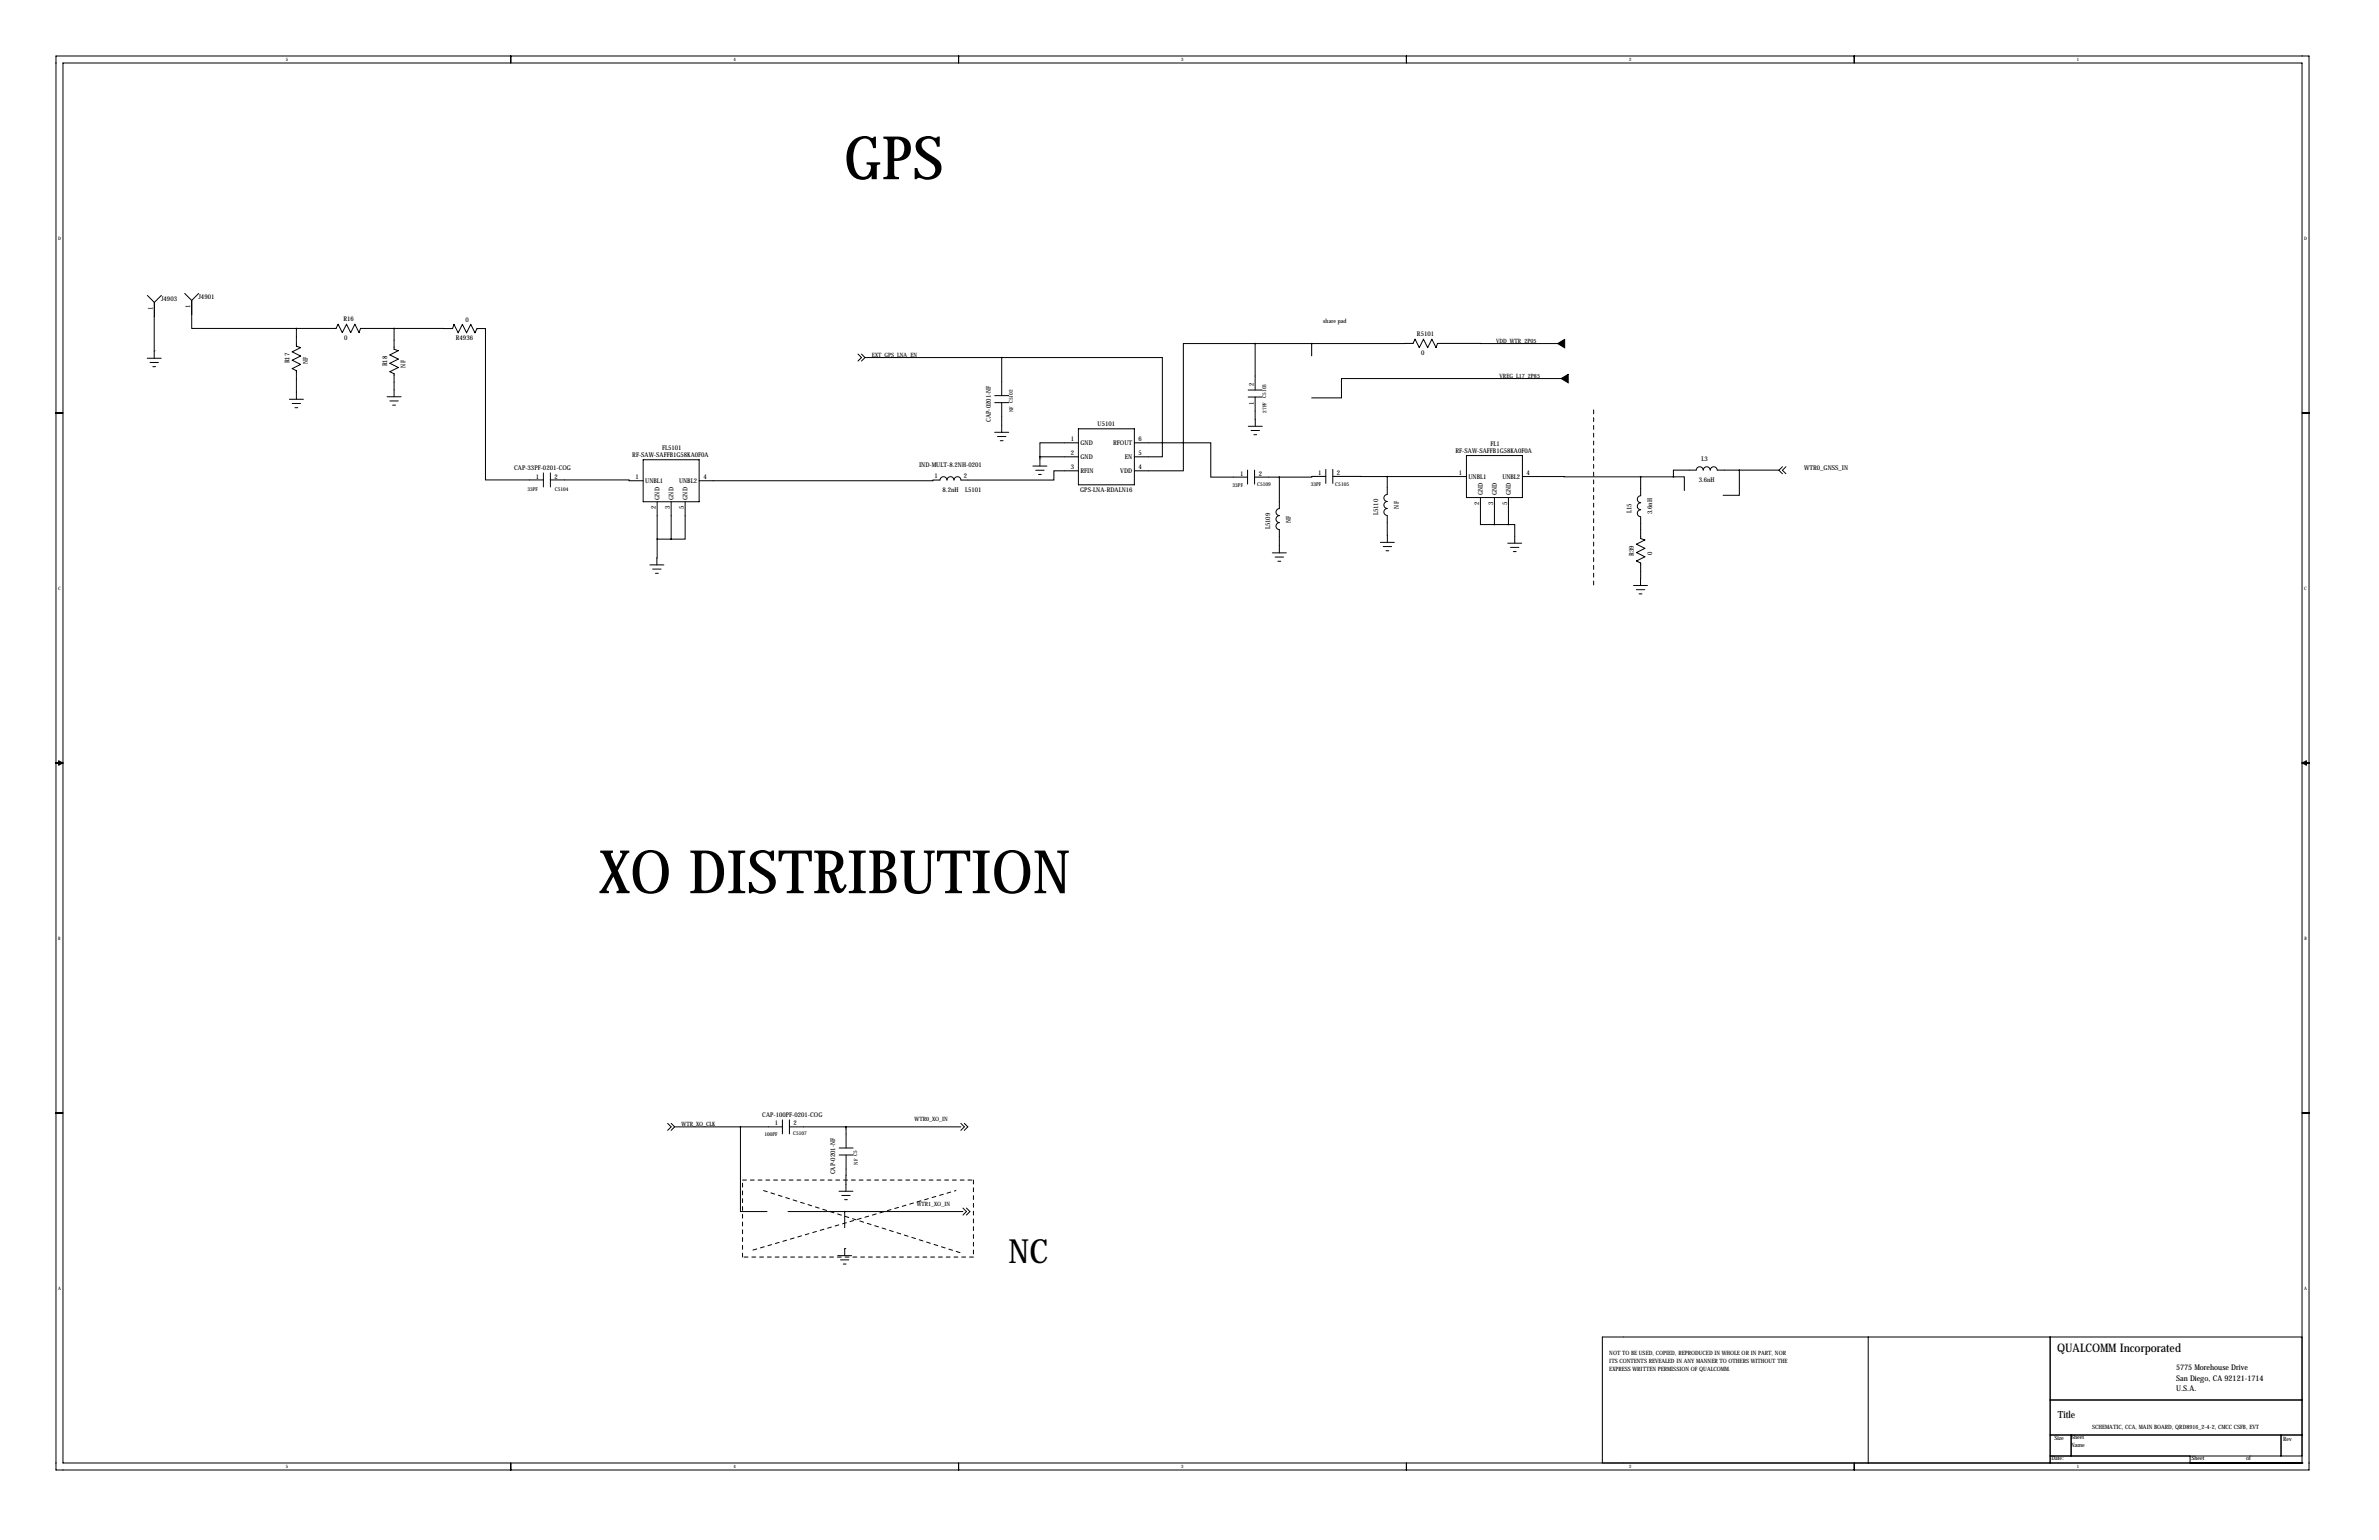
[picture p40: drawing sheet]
<svg xmlns="http://www.w3.org/2000/svg" width="864mm" height="559mm" viewBox="0 0 864 559" stroke-linecap="round" stroke-linejoin="round" font-family="sans-serif">
<defs><g id="words">
<g font-size="21.8">
<text x="306.4" y="65">GPS</text>
<text x="217.5" y="324.1">XO DISTRIBUTION</text>
</g>
<text font-size="12.1" x="366.1" y="458.3">NC</text>
<text font-size="4.3" x="746.8" y="490.7">QUALCOMM Incorporated</text>
<text font-size="3.6" x="747" y="514.6">Title</text>
<g font-size="2.8">
<text x="789.9" y="497.3">5775 Morehouse Drive</text>
<text x="789.9" y="501.1">San Diego, CA 92121-1714</text>
<text x="789.9" y="504.8">U.S.A.</text>
</g>
<g font-size="2.4">
<text x="55.5" y="112.5" transform="rotate(-90 55.5 112.5)">1</text>
<text x="58.4" y="109.2">J4903</text>
<text x="69.1" y="111.8" transform="rotate(-90 69.1 111.8)">1</text>
<text x="72" y="108.5">J4901</text>
<text x="124.6" y="116.6">R16</text>
<text x="169" y="116.7">0</text>
<text x="124.9" y="123.4">0</text>
<text x="165.5" y="123.4">R4936</text>
<text x="514.4" y="122.1">R5101</text>
<text x="105.1" y="131.8" transform="rotate(-90 105.1 131.8)">R17</text>
<text x="515.9" y="128.8">0</text>
<text x="111.8" y="132.3" transform="rotate(-90 111.8 132.3)">NF</text>
<text x="140.5" y="133" transform="rotate(-90 140.5 133)">R18</text>
<text x="147.3" y="133.4" transform="rotate(-90 147.3 133.4)">NF</text>
<text x="455.1" y="140" transform="rotate(-90 455.1 140)">2</text>
<text x="455.1" y="146.8" transform="rotate(-90 455.1 146.8)">1</text>
<text x="359.7" y="153.1" transform="rotate(-90 359.7 153.1)">CAP-0201-NF</text>
<text x="398.4" y="154.6">U5101</text>
<text x="388.7" y="160.2">1</text>
<text x="392.2" y="161.5">GND</text>
<text x="404.1" y="161.5">RFOUT</text>
<text x="413.3" y="160.2">6</text>
<text x="541" y="161.7">FL1</text>
<text x="229.5" y="165.9">RF-SAW-SAFFB1G58KA0F0A</text>
<text x="240.4" y="163.3">FL5101</text>
<text x="388.7" y="165.3">2</text>
<text x="392.2" y="166.6">GND</text>
<text x="408.3" y="166.6">EN</text>
<text x="413.3" y="165.3">5</text>
<text x="528.4" y="164.4">RF-SAW-SAFFB1G58KA0F0A</text>
<text x="617.6" y="167.3">L3</text>
<text x="186.6" y="170.4">CAP-33PF-0201-COG</text>
<text x="194.5" y="173.6">1</text>
<text x="201.3" y="173.6">2</text>
<text x="230.7" y="173.9">1</text>
<text x="255.3" y="173.9">4</text>
<text x="333.6" y="169.5">IND-MULT-8.2NH-0201</text>
<text x="339.2" y="173.4">1</text>
<text x="349.9" y="173.4">2</text>
<text x="388.7" y="170.3">3</text>
<text x="392.2" y="171.7">RFIN</text>
<text x="406.7" y="171.7">VDD</text>
<text x="413.3" y="170.3">4</text>
<text x="450.1" y="172.6">1</text>
<text x="456.9" y="172.6">2</text>
<text x="478.5" y="172.4">1</text>
<text x="485.3" y="172.4">2</text>
<text x="529.6" y="172.4">1</text>
<text x="533.1" y="173.8">UNBL1</text>
<text x="545.4" y="173.8">UNBL2</text>
<text x="554.2" y="172.4">4</text>
<text x="654.9" y="170.6">WTR0_GNSS_IN</text>
<text x="234.2" y="175.3">UNBL1</text>
<text x="246.5" y="175.3">UNBL2</text>
<text x="342.1" y="178.4">8.2nH</text>
<text x="350.4" y="178.5">L5101</text>
<text x="392.1" y="178.6">GPS-LNA-RDALN16</text>
<text x="538.2" y="179.8" transform="rotate(-90 538.2 179.8)">GND</text>
<text x="543.3" y="179.8" transform="rotate(-90 543.3 179.8)">GND</text>
<text x="548.4" y="179.8" transform="rotate(-90 548.4 179.8)">GND</text>
<text x="616.6" y="174.8">3.6nH</text>
<text x="238" y="184.8" transform="rotate(-90 238 184.8)">2</text>
<text x="239.4" y="181.3" transform="rotate(-90 239.4 181.3)">GND</text>
<text x="243.1" y="184.8" transform="rotate(-90 243.1 184.8)">3</text>
<text x="244.5" y="181.3" transform="rotate(-90 244.5 181.3)">GND</text>
<text x="248.2" y="184.8" transform="rotate(-90 248.2 184.8)">5</text>
<text x="249.5" y="181.3" transform="rotate(-90 249.5 181.3)">GND</text>
<text x="507.8" y="184.5" transform="rotate(-90 507.8 184.5)">NF</text>
<text x="536.9" y="183.3" transform="rotate(-90 536.9 183.3)">2</text>
<text x="542" y="183.3" transform="rotate(-90 542 183.3)">3</text>
<text x="547.1" y="183.3" transform="rotate(-90 547.1 183.3)">5</text>
<text x="468.6" y="189.7" transform="rotate(-90 468.6 189.7)">NF</text>
<text x="500.3" y="187" transform="rotate(-90 500.3 187)">L5110</text>
<text x="592.3" y="186.2" transform="rotate(-90 592.3 186.2)">L15</text>
<text x="599.8" y="186.6" transform="rotate(-90 599.8 186.6)">3.6nH</text>
<text x="461.1" y="192.1" transform="rotate(-90 461.1 192.1)">L5109</text>
<text x="593" y="201.6" transform="rotate(-90 593 201.6)">R39</text>
<text x="599.8" y="201.4" transform="rotate(-90 599.8 201.4)">0</text>
<text x="276.7" y="405.4">CAP-100PF-0201-COG</text>
<text x="281.3" y="408.4">1</text>
<text x="288.1" y="408.4">2</text>
<text x="303.2" y="426.1" transform="rotate(-90 303.2 426.1)">CAP-0201-NF</text>
</g>
<g font-size="2.1">
<text x="480.4" y="117.3">share pad</text>
<text x="543.1" y="124.4">VDD_WTR_2P05</text>
<text x="316.5" y="129.5">EXT_GPS_LNA_EN</text>
<text x="544.4" y="137.1">VREG_L17_2P85</text>
<text x="332" y="406.9">WTR0_XO_IN</text>
<text x="247.4" y="408.6">WTR_XO_CLK</text>
<text x="332.8" y="437.6">WTR1_XO_IN</text>
<text x="584.2" y="491.7">NOT TO BE USED, COPIED, REPRODUCED IN WHOLE OR IN PART, NOR</text>
<text x="584.2" y="497.3">EXPRESS WRITTEN PERMISSION OF QUALCOMM.</text>
<text x="584.2" y="494.5">ITS CONTENTS REVEALED IN ANY MANNER TO OTHERS WITHOUT THE</text>
<text x="759.5" y="518.4">SCHEMATIC, CCA, MAIN BOARD, QRD8916_2-4-2, CMCC CSFB, EVT</text>
<text x="745.7" y="522.4">Size</text>
<text x="751.8" y="525">Name</text>
<text x="751.8" y="522.2">Sheet</text>
<text x="828.8" y="522.7">Rev</text>
<text x="744.7" y="529.8">Date:</text>
<text x="795.5" y="529.8">Sheet</text>
<text x="815.3" y="529.8">of</text>
</g>
<g font-size="1.9">
<text x="367.8" y="149.6" transform="rotate(-90 367.8 149.6)">NF C5102</text>
<text x="459.7" y="144.3" transform="rotate(-90 459.7 144.3)">C5103</text>
<text x="459.8" y="149.8" transform="rotate(-90 459.8 149.8)">27PF</text>
<text x="191.5" y="178.3">33PF</text>
<text x="201.4" y="178.1">C5104</text>
<text x="447.4" y="176.7">33PF</text>
<text x="456.3" y="176.5">C5109</text>
<text x="475.8" y="176.5">33PF</text>
<text x="484.7" y="176.2">C5105</text>
<text x="277.5" y="412.2">100PF</text>
<text x="287.9" y="412">C5107</text>
<text x="311.4" y="422.6" transform="rotate(-90 311.4 422.6)">NF C5</text>
</g>
<g font-size="1.7">
<text x="103.7" y="22.2">5</text>
<text x="266.3" y="22.2">4</text>
<text x="428.8" y="22.2">3</text>
<text x="591.4" y="22.2">2</text>
<text x="754" y="22.2">1</text>
<text x="21.1" y="86.9">D</text>
<text x="836.4" y="86.9">D</text>
<text x="21.1" y="213.9">C</text>
<text x="836.5" y="213.9">C</text>
<text x="21.2" y="340.9">B</text>
<text x="836.5" y="340.9">B</text>
<text x="21.1" y="467.9">A</text>
<text x="836.4" y="467.9">A</text>
<text x="103.7" y="532.7">5</text>
<text x="266.3" y="532.7">4</text>
<text x="428.8" y="532.7">3</text>
<text x="591.4" y="532.7">2</text>
<text x="754" y="532.7">1</text>
</g>
<g font-size=".4">
<text x="56" y="127.5">GND</text>
<text x="377.5" y="166.6">GND</text>
<text x="525.2" y="172.9">N18869175</text>
<text x="306.6" y="453.1">GND</text>
</g>
</g></defs>
<g fill="none" stroke="#000" stroke-width=".36">
<path d="M20.3 20.3h817.9v513.1h-817.9zM22.9 22.9h812.8v508h-812.8zM185.4 20.3v2.6M348 20.3v2.6M510.5 20.3v2.6M673.1 20.3v2.6M53.5 107.2l2.5 2.5M56 109.7v20.3M58.6 107.2l-2.6 2.5M67.1 106.5l2.5 2.5M69.6 109v10.2h38M72.1 106.5l-2.5 2.5"/>
<path d="M107.6 119.2v6.4l1.5 .5-3 1.6 3 1.5-3 1.5 3 1.5-3 1.6 1.5 .7v10.4M107.6 119.2h14.4l.7-1.5 1.6 3 1.5-3 1.5 3 1.5-3 1.6 3 .5-1.5h12.2M143.1 119.2h21.2l.5-1.5 1.5 3.1 1.5-3.1 1.6 3.1 1.5-3.1 1.5 3.1 .8-1.6h3v54.9h21.1M143.1 119.2v7.5l1.5 .6-3.1 1.5 3.1 1.5-3.1 1.5 3.1 1.6-3.1 1.5 1.6 .7v8.4M53.4 130h5.1M54.5 131.5h3M55.5 133h1M311.5 128.5l1.2 1.2-1.2 1.3M312.7 128.5l1.3 1.2M314 129.7l-1.3 1.3M314 129.7h49.6M363.6 129.7h58.3v36.1h-10.1"/>
<path d="M363.6 129.7v13.9M455.6 124.7h-26v46.1h-17.8M455.6 124.7v16.8M455.6 124.7h20.5M476.1 124.7l36.8-.1 .8-1.5 1.5 3 1.5-3 1.6 3 1.5-3 1.5 3 .5-1.5 43.7 .1M476.1 124.7v4.4M566.7 137.4h-79.7v7h-10.9M20.3 149.9h2.6M105.1 144.9h5M106.1 146.4h3M107.1 147.9h1M140.5 144h5.1"/>
<path d="M141.5 145.5h3.1M142.5 147h1.1M361.1 146.1h5.1M361.1 143.6h5.1M361.1 156.9h5.1M362.1 158.4h3.1M363.1 159.9h1M363.6 146.1v10.8M391.5 155.6h20.3v20.3h-20.3zM453.1 144.1h5.1M453.1 141.5h5.1M453.1 154.7h5.1"/>
<path d="M454.2 156.2h3M455.2 157.7h1M455.6 144.1l.1 10.6M835.7 149.9h2.5M197.3 171.6v5.1M199.8 171.6v5.1M199.8 174.1h28.6v.3h5.1M233.5 166.8h20.3v15.3h-20.3zM375 169.1h5M376 170.6h3M377 172.2h1M377.5 165.8v3.3"/>
<path d="M391.5 170.8h-8.9v3.4h-33.8a1.27 1.27 0 0 0-1.2-1.2 1.27 1.27 0 0 0-1.3 1.2 1.27 1.27 0 0 0-1.3-1.2 1.27 1.27 0 0 0-1.2 1.2 1.27 1.27 0 0 0-1.3-1.2 1.27 1.27 0 0 0-1.3 1.2h-2.5v.2h-84.9M391.5 160.7h-14v5.1M391.5 165.8h-14M411.8 160.7h27.7v12.4h13.4M452.9 170.6v5.1M455.4 170.6v5.1M455.4 173.1h9M464.4 173.1v11.5a1.27 1.27 0 0 0-1.2 1.2 1.27 1.27 0 0 0 1.2 1.3 1.27 1.27 0 0 0-1.2 1.3 1.27 1.27 0 0 0 1.2 1.2 1.27 1.27 0 0 0-1.2 1.3 1.27 1.27 0 0 0 1.2 1.3v8.4M481.3 172.9l-16.9 .2M481.3 170.3v5.1M483.8 172.9h19.8M483.8 170.3v5.1"/>
<path d="M503.6 172.9v6.5a1.27 1.27 0 0 0-1.2 1.3 1.27 1.27 0 0 0 1.2 1.3 1.27 1.27 0 0 0-1.2 1.2 1.27 1.27 0 0 0 1.2 1.3 1.27 1.27 0 0 0-1.2 1.3 1.27 1.27 0 0 0 1.2 1.2v9.8M532.3 165.3h20.4v15.2h-20.4zM532.3 172.9h-28.7M552.7 172.9l42.9 .1M595.6 173v6.9a1.27 1.27 0 0 0-1.2 1.3 1.27 1.27 0 0 0 1.2 1.2 1.27 1.27 0 0 0-1.2 1.3 1.27 1.27 0 0 0 1.2 1.3 1.27 1.27 0 0 0-1.2 1.2 1.27 1.27 0 0 0 1.2 1.3v7.9l1.5 .5-3 1.6 3 1.5-3 1.5 3 1.5-3 1.6 1.5 .7-.1 8.1M595.6 173h11.9M607.5 173h3.9v5M631.4 170.6h-8a1.27 1.27 0 0 0-1.3-1.2 1.27 1.27 0 0 0-1.3 1.2 1.27 1.27 0 0 0-1.2-1.2 1.27 1.27 0 0 0-1.3 1.2 1.27 1.27 0 0 0-1.3-1.2 1.27 1.27 0 0 0-1.3 1.2h-8.2v2.4M631.4 170.6v9.1h-5.9M631.4 170.6h14.4M645.8 170.6l1.2 1.3M647 169.4l-1.2 1.2"/>
<path d="M648.3 169.4l-1.3 1.2 1.3 1.3M238.6 195.6l-.1 9.4M238.6 182.1v13.5M238.6 195.6h5M243.6 182.1v13.5M248.7 182.1v13.5h-5.1M501.1 196.8h5.1M502.1 198.3h3.1M503.1 199.8h1M537.4 180.5v9.8h5.1M542.5 180.5v9.8M542.5 190.3h5.1"/>
<path d="M547.3 197.1h5.1M547.6 190.3h2.3v6.8M547.6 180.5v9.8M548.3 198.6h3.1M235.9 205h5.1M236.9 206.5h3.1M237.9 208h1.1M461.9 200.6h5.1M462.9 202.1h3M463.9 203.7h1M549.4 200.2h1M593 212.4h5.1"/>
<path d="M594 214h3.1M595 215.5h1M20.3 276.9h2.6M21.3 276.1l1.6 .8-1.6 .7zM835.7 276.9h2.5M835.7 276.9l1.5-.8v1.5zM20.3 403.9h2.6M242.4 407.6l1.2 1.3-1.2 1.3M243.6 407.6l1.3 1.3M244.9 408.9l-1.3 1.3M268.8 408.9v30.7h9.6M284 408.9h-39.1"/>
<path d="M284 406.3v5.1M286.6 408.9h62.2M286.6 406.3v5.1M304.6 419.1h5.1M304.6 416.6h5.1M307.1 408.9v7.7M307.1 419.1v13.2M348.8 407.6l1.3 1.3-1.3 1.3M350.1 407.6l1.2 1.3-1.2 1.3M835.7 403.9h2.5M286.1 439.6h63.5M304.5 432.3h5.1"/>
<path d="M305.6 433.8h3M306.6 435.3h1M306.6 439.6v5.9M349.6 438.4l1.2 1.2-1.2 1.3M350.8 438.4l1.3 1.2-1.3 1.3M304.1 455.6h5.1M305.1 457.1h3.1M306.1 458.7h1M306.6 453.1h.1M306.6 453.1v2.5M678.2 485.1v45.8M744.2 485.1v45.8"/>
<path d="M835.7 485.1h-254v45.8M744.2 508h91.5M185.4 530.9v2.5M348 530.9v2.5M510.5 530.9v2.5M673.1 530.9v2.5M744.2 520.7h91.5M744.2 528.3h91.5M751.8 520.7v7.6M795 530.9h.1M795 528.3v2.6M828 520.7v7.6"/>
<path d="M835.7 530.9h.1"/>
</g>
<path d="M578.5 148.7v63.5M269.5 428.2h83.9M277.2 432l72.4 22.9M353.4 428.2v27.9M269.5 456.1v-27.9M273.4 453.6l73.6-21.6M353.4 456.1h-83.9" fill="none" stroke="#000" stroke-width=".36" stroke-dasharray="1.4 1.4"/>
<path d="M565.5 124.7l2.5-1.6v3.1zM566.7 137.4l2.6-1.6v3.1z" fill="#000" stroke="#000" stroke-width=".36"/>
<path d="M238.5 195.6a.05 .05 0 0 0 .1 0 .05 .05 0 0 0-.1 0zM243.6 195.6a.05 .05 0 0 0 .1 0 .05 .05 0 0 0-.1 0zM476.1 124.7a.05 .05 0 0 0 .1 0 .05 .05 0 0 0-.1 0zM607.4 173a.05 .05 0 0 0 .1 0 .05 .05 0 0 0-.1 0zM143 119.2a.05 .05 0 0 0 .1 0 .05 .05 0 0 0-.1 0z" fill="#000" stroke="#000" stroke-width=".51"/>
<use href="#words"/>
</svg>
